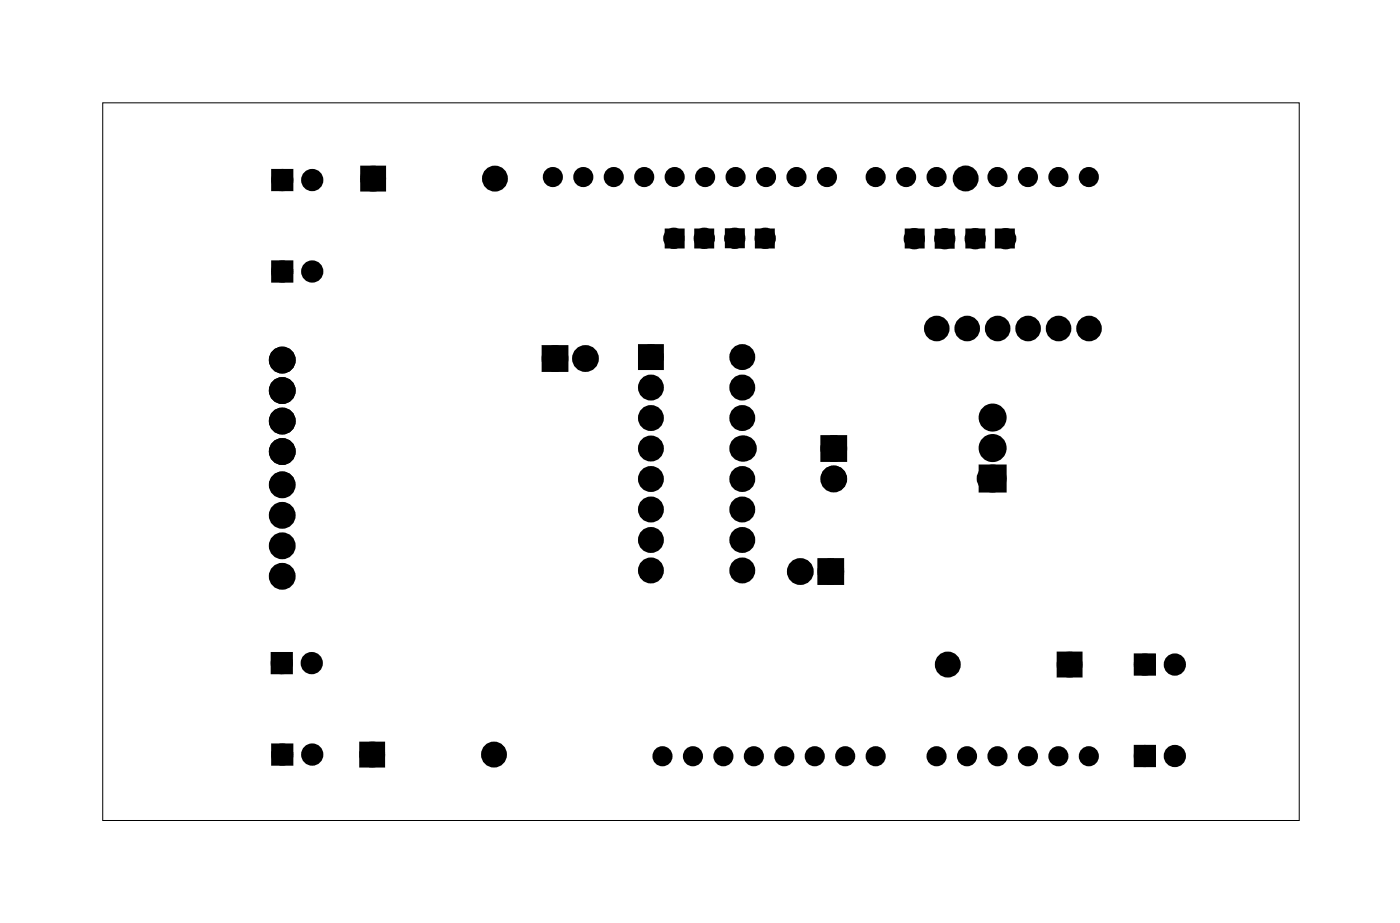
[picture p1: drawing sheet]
<svg xmlns="http://www.w3.org/2000/svg" width="117mm" height="77mm" viewBox="0 0 117 77" stroke-linecap="round" stroke-linejoin="round" font-family="sans-serif">
<path d="M8.6 8.6h99.8v59.8h-99.8z" fill="none" stroke="#000" stroke-width=".08"/>
<g fill="#000">
<path d="M22.9 14.4h1.2v1.2h-1.2zM30.4 14.2h1.4v1.4h-1.4zM75.6 19.2h1.4v1.4h-1.4zM78.1 19.2h1.4v1.4h-1.4zM80.6 19.2h1.5v1.4h-1.5zM83.1 19.2h1.4v1.4h-1.4zM22.9 22h1.2v1.2h-1.2zM45.6 29.1h1.4v1.5h-1.4zM53.6 29.1h1.4v1.4h-1.4zM55.6 19.2h1.4v1.4h-1.4zM58 19.2h1.4v1.4h-1.4zM60.6 19.1h1.4v1.5h-1.4z"/>
<path d="M63.1 19.2h1.4v1.4h-1.4zM68.8 36.6h1.5v1.5h-1.5zM22.9 54.7h1.2v1.2h-1.2zM68.6 46.9h1.4v1.5h-1.4zM82 39.1h1.6v1.6h-1.6zM88.5 54.7h1.4v1.4h-1.4zM94.9 54.8h1.2v1.2h-1.2zM22.9 62.3h1.2v1.2h-1.2zM30.3 62.2h1.4v1.4h-1.4zM94.9 62.4h1.2v1.2h-1.2z"/>
</g>
<g fill="none" stroke="#000" stroke-width=".76" stroke-linecap="butt">
<path d="M30.4 14.2h1.4v1.4h-1.4zM45.6 29.1h1.4v1.5h-1.4zM53.6 29.1h1.4v1.4h-1.4zM68.8 36.6h1.5v1.5h-1.5zM82 39.1h1.6v1.6h-1.6zM68.6 46.9h1.4v1.5h-1.4zM88.5 54.7h1.4v1.4h-1.4zM30.3 62.2h1.4v1.4h-1.4z"/>
<circle cx="31.1" cy="14.9" r=".7"/>
<circle cx="41.3" cy="14.9" r=".7"/>
<circle cx="80.5" cy="14.9" r=".7"/>
<circle cx="23.5" cy="32.5" r=".74"/>
<circle cx="23.5" cy="30" r=".74"/>
<circle cx="23.5" cy="35.1" r=".74"/>
<circle cx="23.5" cy="37.6" r=".74"/>
<circle cx="46.3" cy="29.9" r=".74"/>
<circle cx="48.8" cy="29.9" r=".74"/>
<circle cx="54.3" cy="32.3" r=".7"/>
<circle cx="54.3" cy="34.8" r=".7"/>
<circle cx="54.3" cy="37.4" r=".7"/>
<circle cx="54.3" cy="39.9" r=".7"/>
<circle cx="54.3" cy="29.8" r=".7"/>
<circle cx="61.9" cy="34.8" r=".7"/>
<circle cx="61.9" cy="37.4" r=".7"/>
<circle cx="61.9" cy="39.9" r=".7"/>
<circle cx="61.9" cy="32.3" r=".7"/>
<circle cx="61.9" cy="29.8" r=".7"/>
<circle cx="62" cy="37.4" r=".7"/>
<circle cx="69.5" cy="39.9" r=".74"/>
<circle cx="69.5" cy="37.4" r=".74"/>
<circle cx="69.5" cy="37.4" r=".7"/>
<circle cx="69.5" cy="39.9" r=".7"/>
<circle cx="82.5" cy="39.9" r=".7"/>
<circle cx="82.8" cy="37.4" r=".7"/>
<circle cx="82.8" cy="34.8" r=".79"/>
<circle cx="82.8" cy="37.3" r=".79"/>
<circle cx="82.8" cy="39.9" r=".79"/>
<circle cx="23.5" cy="42.9" r=".74"/>
<circle cx="23.5" cy="40.4" r=".74"/>
<circle cx="23.5" cy="45.5" r=".74"/>
<circle cx="23.5" cy="48" r=".74"/>
<circle cx="23.5" cy="40.4" r=".7"/>
<circle cx="54.3" cy="47.5" r=".7"/>
<circle cx="54.3" cy="42.5" r=".7"/>
<circle cx="54.3" cy="45" r=".7"/>
<circle cx="61.9" cy="47.5" r=".7"/>
<circle cx="61.9" cy="45" r=".7"/>
<circle cx="61.9" cy="42.5" r=".7"/>
<circle cx="66.8" cy="47.6" r=".74"/>
<circle cx="69.3" cy="47.6" r=".74"/>
<circle cx="79.1" cy="55.4" r=".7"/>
<circle cx="89.2" cy="55.4" r=".7"/>
<circle cx="31" cy="62.9" r=".7"/>
<circle cx="41.2" cy="62.9" r=".7"/>
</g>
<g fill="#000">
<circle cx="23.5" cy="15" r=".6"/>
<circle cx="26" cy="15" r=".6"/>
<circle cx="31.1" cy="14.9" r=".7"/>
<circle cx="41.3" cy="14.9" r=".7"/>
<circle cx="46.1" cy="14.8" r=".57"/>
<circle cx="48.7" cy="14.8" r=".57"/>
<circle cx="51.2" cy="14.8" r=".57"/>
<circle cx="53.7" cy="14.8" r=".57"/>
<circle cx="56.2" cy="19.9" r=".56"/>
<circle cx="56.3" cy="14.8" r=".57"/>
<circle cx="58.7" cy="19.9" r=".56"/>
<circle cx="58.8" cy="14.8" r=".57"/>
<circle cx="61.3" cy="19.9" r=".56"/>
<circle cx="61.4" cy="14.8" r=".57"/>
<circle cx="63.8" cy="19.9" r=".56"/>
<circle cx="63.9" cy="14.8" r=".57"/>
<circle cx="66.4" cy="14.8" r=".57"/>
<circle cx="69" cy="14.8" r=".57"/>
<circle cx="73" cy="14.8" r=".57"/>
<circle cx="75.6" cy="14.8" r=".57"/>
<circle cx="76.3" cy="19.9" r=".56"/>
<circle cx="78.1" cy="14.8" r=".57"/>
<circle cx="78.8" cy="19.9" r=".56"/>
<circle cx="80.5" cy="14.9" r=".7"/>
<circle cx="80.7" cy="14.8" r=".57"/>
<circle cx="81.3" cy="19.9" r=".56"/>
<circle cx="83.2" cy="14.8" r=".57"/>
<circle cx="83.9" cy="19.9" r=".56"/>
<circle cx="85.7" cy="14.8" r=".57"/>
<circle cx="88.3" cy="14.8" r=".57"/>
<circle cx="90.8" cy="14.8" r=".57"/>
<circle cx="23.5" cy="22.6" r=".6"/>
<circle cx="23.5" cy="30" r=".74"/>
<circle cx="23.5" cy="35.1" r=".74"/>
<circle cx="23.5" cy="32.5" r=".74"/>
<circle cx="23.5" cy="37.6" r=".74"/>
<circle cx="26" cy="22.6" r=".6"/>
<circle cx="46.3" cy="29.9" r=".74"/>
<circle cx="48.8" cy="29.9" r=".74"/>
<circle cx="54.3" cy="29.8" r=".7"/>
<circle cx="54.3" cy="32.3" r=".7"/>
<circle cx="54.3" cy="37.4" r=".7"/>
<circle cx="54.3" cy="39.9" r=".7"/>
<circle cx="54.3" cy="34.8" r=".7"/>
<circle cx="61.9" cy="29.8" r=".7"/>
<circle cx="61.9" cy="37.4" r=".7"/>
<circle cx="61.9" cy="32.3" r=".7"/>
<circle cx="61.9" cy="34.8" r=".7"/>
<circle cx="61.9" cy="39.9" r=".7"/>
<circle cx="62" cy="37.4" r=".7"/>
<circle cx="69.5" cy="39.9" r=".74"/>
<circle cx="69.5" cy="37.4" r=".74"/>
<circle cx="69.5" cy="37.4" r=".7"/>
<circle cx="69.5" cy="39.9" r=".7"/>
<circle cx="78.1" cy="27.4" r=".72"/>
<circle cx="80.7" cy="27.4" r=".72"/>
<circle cx="82.5" cy="39.9" r=".7"/>
<circle cx="82.8" cy="37.4" r=".7"/>
<circle cx="82.8" cy="37.3" r=".79"/>
<circle cx="82.8" cy="39.9" r=".79"/>
<circle cx="82.8" cy="34.8" r=".79"/>
<circle cx="83.2" cy="27.4" r=".72"/>
<circle cx="85.8" cy="27.4" r=".72"/>
<circle cx="88.3" cy="27.4" r=".72"/>
<circle cx="90.8" cy="27.4" r=".72"/>
<circle cx="23.5" cy="55.3" r=".6"/>
<circle cx="23.5" cy="40.4" r=".74"/>
<circle cx="23.5" cy="45.5" r=".74"/>
<circle cx="23.5" cy="48" r=".74"/>
<circle cx="23.5" cy="42.9" r=".74"/>
<circle cx="23.5" cy="40.4" r=".7"/>
<circle cx="26" cy="55.3" r=".6"/>
<circle cx="54.3" cy="45" r=".7"/>
<circle cx="54.3" cy="42.5" r=".7"/>
<circle cx="54.3" cy="47.5" r=".7"/>
<circle cx="61.9" cy="45" r=".7"/>
<circle cx="61.9" cy="47.5" r=".7"/>
<circle cx="61.9" cy="42.5" r=".7"/>
<circle cx="66.8" cy="47.6" r=".74"/>
<circle cx="69.3" cy="47.6" r=".74"/>
<circle cx="79.1" cy="55.4" r=".7"/>
<circle cx="89.2" cy="55.4" r=".7"/>
<circle cx="95.5" cy="55.4" r=".6"/>
<circle cx="98" cy="55.4" r=".6"/>
<circle cx="23.5" cy="62.9" r=".6"/>
<circle cx="26" cy="62.9" r=".6"/>
<circle cx="31" cy="62.9" r=".7"/>
<circle cx="41.2" cy="62.9" r=".7"/>
<circle cx="55.3" cy="63" r=".57"/>
<circle cx="57.8" cy="63" r=".57"/>
<circle cx="60.3" cy="63" r=".57"/>
<circle cx="62.9" cy="63" r=".57"/>
<circle cx="65.4" cy="63" r=".57"/>
<circle cx="68" cy="63" r=".57"/>
<circle cx="70.5" cy="63" r=".57"/>
<circle cx="73" cy="63" r=".57"/>
<circle cx="78.1" cy="63" r=".57"/>
<circle cx="80.7" cy="63" r=".57"/>
<circle cx="83.2" cy="63" r=".57"/>
<circle cx="85.7" cy="63" r=".57"/>
<circle cx="88.3" cy="63" r=".57"/>
<circle cx="90.8" cy="63" r=".57"/>
<circle cx="95.5" cy="63" r=".6"/>
<circle cx="98" cy="63" r=".6"/>
</g>
<g fill="none" stroke="#000" stroke-width=".66" stroke-linecap="butt">
<circle cx="56.2" cy="19.9" r=".56"/>
<circle cx="58.7" cy="19.9" r=".56"/>
<circle cx="61.3" cy="19.9" r=".56"/>
<circle cx="63.8" cy="19.9" r=".56"/>
<circle cx="76.3" cy="19.9" r=".56"/>
<circle cx="78.8" cy="19.9" r=".56"/>
<circle cx="81.3" cy="19.9" r=".56"/>
<circle cx="83.9" cy="19.9" r=".56"/>
</g>
<path d="M55.6 19.2h1.4v1.4h-1.4zM58 19.2h1.4v1.4h-1.4zM60.6 19.1h1.4v1.5h-1.4zM63.1 19.2h1.4v1.4h-1.4zM75.6 19.2h1.4v1.4h-1.4zM78.1 19.2h1.4v1.4h-1.4zM80.6 19.2h1.5v1.4h-1.5zM83.1 19.2h1.4v1.4h-1.4z" fill="none" stroke="#000" stroke-width=".25"/>
<g fill="none" stroke="#000" stroke-width=".65" stroke-linecap="butt">
<path d="M22.9 14.4h1.2v1.2h-1.2zM22.9 22h1.2v1.2h-1.2zM22.9 54.7h1.2v1.2h-1.2zM94.9 54.8h1.2v1.2h-1.2zM22.9 62.3h1.2v1.2h-1.2zM94.9 62.4h1.2v1.2h-1.2z"/>
<circle cx="23.5" cy="15" r=".6"/>
<circle cx="26" cy="15" r=".6"/>
<circle cx="23.5" cy="22.6" r=".6"/>
<circle cx="26" cy="22.6" r=".6"/>
<circle cx="23.5" cy="55.3" r=".6"/>
<circle cx="26" cy="55.3" r=".6"/>
<circle cx="95.5" cy="55.4" r=".6"/>
<circle cx="98" cy="55.4" r=".6"/>
<circle cx="23.5" cy="62.9" r=".6"/>
<circle cx="26" cy="62.9" r=".6"/>
<circle cx="95.5" cy="63" r=".6"/>
<circle cx="98" cy="63" r=".6"/>
</g>
<g fill="none" stroke="#000" stroke-width=".69" stroke-linecap="butt">
<circle cx="78.1" cy="27.4" r=".72"/>
<circle cx="80.7" cy="27.4" r=".72"/>
<circle cx="83.2" cy="27.4" r=".72"/>
<circle cx="85.8" cy="27.4" r=".72"/>
<circle cx="88.3" cy="27.4" r=".72"/>
<circle cx="90.8" cy="27.4" r=".72"/>
</g>
<g fill="none" stroke="#000" stroke-width=".54">
<circle cx="46.1" cy="14.8" r=".57"/>
<circle cx="48.7" cy="14.8" r=".57"/>
<circle cx="51.2" cy="14.8" r=".57"/>
<circle cx="53.7" cy="14.8" r=".57"/>
<circle cx="56.3" cy="14.8" r=".57"/>
<circle cx="58.8" cy="14.8" r=".57"/>
<circle cx="61.4" cy="14.8" r=".57"/>
<circle cx="63.9" cy="14.8" r=".57"/>
<circle cx="66.4" cy="14.8" r=".57"/>
<circle cx="69" cy="14.8" r=".57"/>
<circle cx="73" cy="14.8" r=".57"/>
<circle cx="75.6" cy="14.8" r=".57"/>
<circle cx="78.1" cy="14.8" r=".57"/>
<circle cx="80.7" cy="14.8" r=".57"/>
<circle cx="83.2" cy="14.8" r=".57"/>
<circle cx="85.7" cy="14.8" r=".57"/>
<circle cx="88.3" cy="14.8" r=".57"/>
<circle cx="90.8" cy="14.8" r=".57"/>
<circle cx="55.3" cy="63" r=".57"/>
<circle cx="57.8" cy="63" r=".57"/>
<circle cx="60.3" cy="63" r=".57"/>
<circle cx="62.9" cy="63" r=".57"/>
<circle cx="65.4" cy="63" r=".57"/>
<circle cx="68" cy="63" r=".57"/>
<circle cx="70.5" cy="63" r=".57"/>
<circle cx="73" cy="63" r=".57"/>
<circle cx="78.1" cy="63" r=".57"/>
<circle cx="80.7" cy="63" r=".57"/>
<circle cx="83.2" cy="63" r=".57"/>
<circle cx="85.7" cy="63" r=".57"/>
<circle cx="88.3" cy="63" r=".57"/>
<circle cx="90.8" cy="63" r=".57"/>
</g>
</svg>
